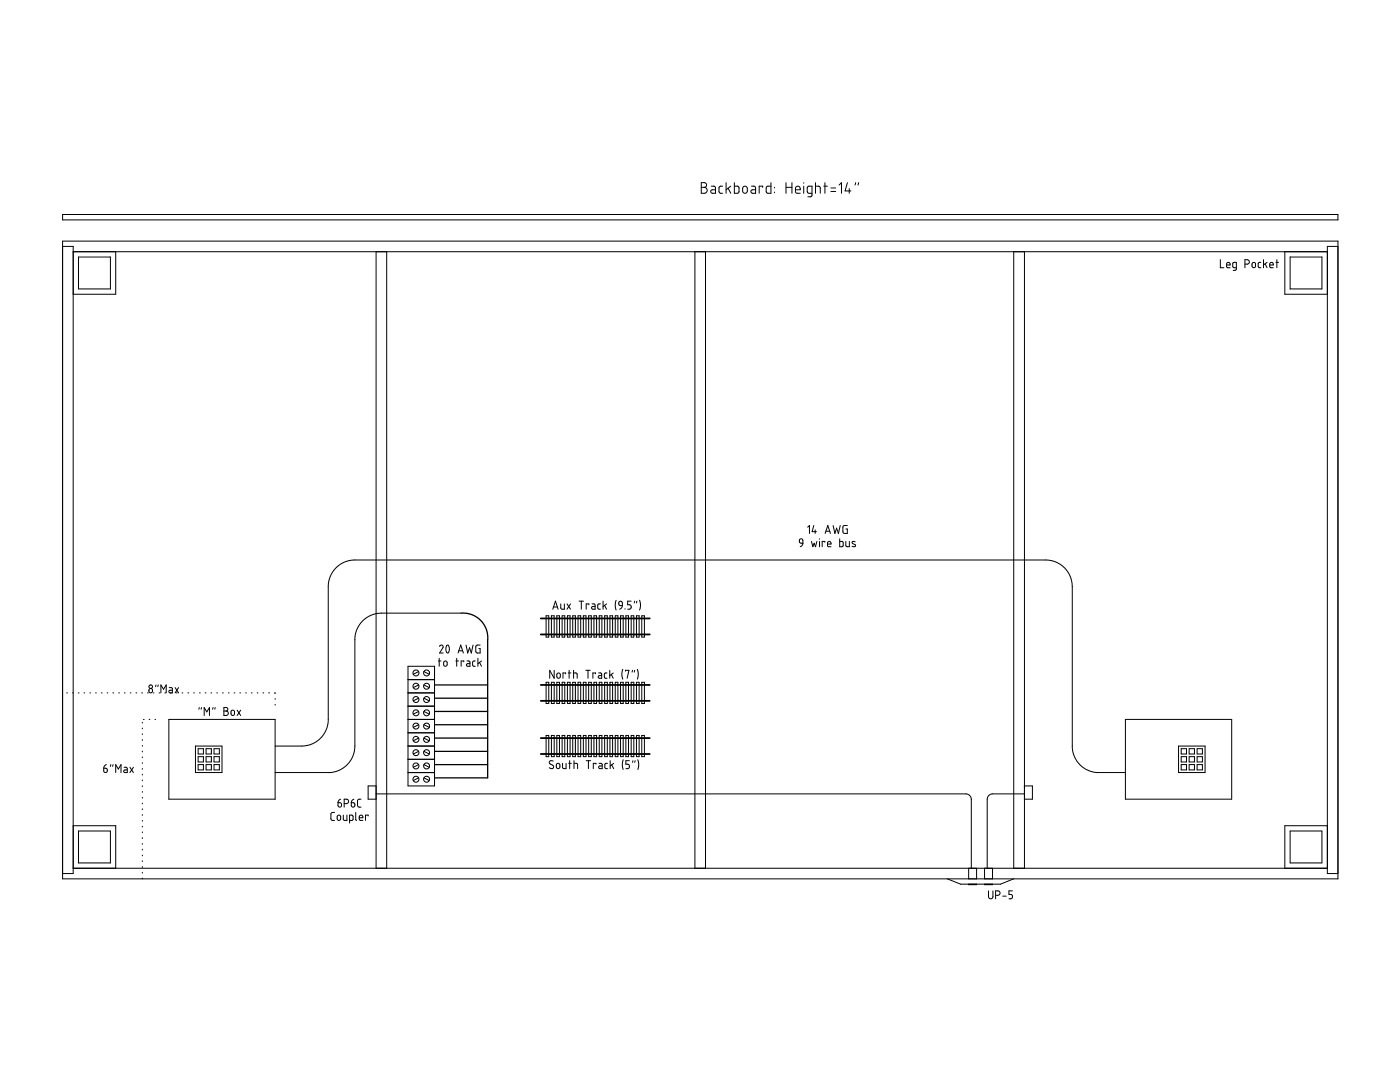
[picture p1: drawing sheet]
<svg xmlns="http://www.w3.org/2000/svg" width="279mm" height="216mm" viewBox="0 0 279 216" stroke-linecap="round" stroke-linejoin="round" font-family="sans-serif">
<g fill="none" stroke="#000" stroke-width=".2">
<path d="M140 36.4h.6l.4 .3v.4l-.5 .3 .4 .1 .2 .3v.3l-.3 .4-.8 .1zM140 37.4h.5M142 37.1l.6 .1 .2 .3v1.1h-.6a.35 .35 0 0 1-.4-.4 .35 .35 0 0 1 .4-.3h.6M144.2 37.1l-.5 .1-.2 .3 .1 .9 .6 .2M144.9 36.4v2.2M145.3 37.5l.5 1.1M145.8 37.1l-.9 .8M146.6 36.4v2.2h.6l.3-.3v-1l-.3-.2h-.6M148.4 37.3l.4-.1 .3 .3v.7l-.3 .4-.3-.1-.3-.2v-.8zM150 37.1l.6 .1 .2 .2v1.2h-.6a.35 .35 0 0 1-.3-.4 .35 .35 0 0 1 .3-.3h.6M152.2 37.4v-.3h-.7v1.5M153.9 36.4v2.2l-.8-.1-.2-.3 .1-.9 .2-.2h.7"/>
<path d="M154.6 37.4v.1M154.6 38.3v.2M156.9 37.4h1.2M156.9 36.4v2.2M158.1 36.4v2.2M158.7 37.9h1l-.1-.6-.4-.2-.4 .2-.1 .9 .3 .4h.7M160.4 36.4v.2M160.4 37.1v1.5M162.1 38.6h-.7l-.2-.2-.1-.9 .2-.3 .8-.1v1.9l-.2 .2-.7 .1M162.8 37.1l.8 .2 .1 1.3M162.8 36.4v2.2M164.4 37.1h.7"/>
<path d="M164.6 36.4v2.2M165.8 38.2h1M165.8 37.5h1M167.5 36.9l.4-.5v2.2M169.1 36.4l-.4 1.7h1.1M169.5 37.6v1M170.8 36.4l-.2 .5M171.4 36.4l-.2 .5M12.5 48.1h254.5v127.3h-254.5zM12.5 42.8h254.5v1.1h-254.5zM12.5 49.2h2.1v125.1h-2.1M14.6 50.2h250.3"/>
<path d="M15.7 51.3h6.3v6.4h-6.3zM23.1 50.2v8.5h-8.5M75.1 50.2v123M77.2 50.2v123M138.7 50.2v123M140.8 50.2v123M202.3 50.2v123M204.4 50.2v123M243.5 51.8v1.6h.8M244.8 52.9h.7v-.2a.35 .35 0 0 0-.4-.4 .35 .35 0 0 0-.3 .4l.1 .6 .6 .1M246.7 53.4l-.6-.1v-.9l.6-.1v1.4l-.2 .2-.4 .1M248.5 52.7l.7-.1 .1-.4-.2-.3-.6-.1v1.6"/>
<path d="M249.9 52.5a.35 .35 0 0 1 .4-.1 .35 .35 0 0 1 .3 .3v.4a.35 .35 0 0 1-.4 .3 .35 .35 0 0 1-.3-.3zM251.6 52.3l-.3 .1-.2 .2v.7l.5 .1M252.2 51.8v1.6M252.5 52.7l.4 .7M252.9 52.3l-.7 .6M253.4 52.9h.7v-.2a.35 .35 0 0 0-.3-.4 .35 .35 0 0 0-.4 .4v.6l.7 .1M254.6 52.3h.6M254.8 51.8v1.6M256.4 50.2v8.5h8.5M257.5 51.3h6.3v6.4h-6.3zM267 49.2h-2.1v125.1h2.1M115.6 120h.9"/>
<path d="M116 120v1.6M120.4 120v1.6M123 119.8l-.2 .7 .2 1.2M126 120h-.7v.7h.4l.3 .2-.2 .6-.5 .1M126.7 120l-.1 .3M127.1 120l-.1 .3M127.6 119.8l.2 .8-.2 1.1M159.6 107.6a.36 .36 0 0 1 .4-.1 .36 .36 0 0 1 .2 .3v.6h-.5l-.2-.3zM160.2 108.4l-.1 .4-.4 .3M161.2 105.2l.3-.3v1.5M161.9 108l.3 1.1 .3-.7 .3 .7 .2-1.1M162.4 104.9l-.3 1.2h.8"/>
<path d="M162.7 105.7v.7M163.6 107.5v.1M163.6 108v1.1M164.6 108.2v-.2h-.5v1.1M164.7 106.4l.5-1.5 .5 1.5M164.8 106h.8M165.1 108.6h.7v-.2a.35 .35 0 0 0-.3-.4 .35 .35 0 0 0-.4 .4l.1 .6 .6 .1M166.3 104.9l.3 1.5 .4-1 .3 1 .4-1.5M167.6 107.5v1.6h.5l.2-.2v-.7l-.2-.2h-.5M168.8 108v.9l.2 .2h.5v-1.1M169.1 104.9h-.7l-.2 .2v1.1l.2 .2h.7v-.8h-.3M170.7 108.1h-.2a.27 .27 0 0 0-.4 0 .27 .27 0 0 0 .1 .4l.4 .2a.31 .31 0 0 1 0 .4 .31 .31 0 0 1-.5-.1h-.1"/>
<path d="M13.3 138.3h.2M14.5 138.3h.1M15.6 138.3h.2M16.8 138.3h.1M17.9 138.3h.2M19.1 138.3h.1M20.2 138.3h.2M21.4 138.3h.1M22.5 138.3h.2M23.7 138.3h.1M24.8 138.3h.2M26 138.3h.1"/>
<path d="M27.1 138.3h.2M28.3 138.3h.1M29.4 138.3h.2M30.6 138.3h.1M31.1 136.7v.3M31.6 136.7l-.1 .3M31.7 138.3h.2M32.1 138.3v-1.6l.5 .8 .6-.8v1.6M32.9 138.3h.1M33.8 137.2h.4l.2 .2v.9h-.4a.26 .26 0 0 1-.3-.3 .26 .26 0 0 1 .3-.3h.4M34.9 137.2l.7 1.1M35.2 138.3h.1"/>
<path d="M35.6 137.2l-.7 1.1M36.3 138.3h.2M37.5 138.3h.2M38.7 138.3h.1M39.8 138.3h.2M41 138.3h.1M42.1 138.3h.1M43.3 138.3h.1M44.4 138.3h.2M45.6 138.3h.1M46.7 138.3h.2M47.9 138.3h.1"/>
<path d="M49 138.3h.2M50.2 138.3h.1M51.3 138.3h.2M52.5 138.3h.1M53.6 138.3h.2M54.8 138.3l.1 .1M54.9 139.4v.1M81.4 132.9h5.3v23.9h-5.3zM81.4 138.3h5.3M81.4 135.6h5.3M83.5 134l-1 .5M83.5 136.7l-1 .5"/>
<path d="M83.5 139.3l-1 .5M84.6 134l1.1 .5M84.6 136.7l1.1 .5M84.6 139.3l1.1 .5M87.5 131.9h.5M87.7 131.4v1.5M87.7 129l.1-.2a.35 .35 0 0 1 .5 0 .35 .35 0 0 1 .1 .4l-.7 1.1h.8M88.6 132a.34 .34 0 0 1 .4-.1 .34 .34 0 0 1 .2 .3v.4a.35 .35 0 0 1-.3 .3 .35 .35 0 0 1-.4-.3zM89.2 128.8a.48 .48 0 0 1 .5 .7l-.1 .4a.33 .33 0 0 1-.3 .4 .33 .33 0 0 1-.3-.5zM91 131.9h.5M91.1 131.4v1.5M91.4 130.3l.5-1.6 .6 1.6"/>
<path d="M91.5 129.9h.8M92 122.3h-16.1l-1.6 .4-1.5 .8-1.3 1.6-.7 1.9v22l-.3 1.6-.5 1.1-.7 .9-.8 .7-1.1 .5-1.3 .3-11.2 .1M92.6 132.1v-.2h-.6v1M93 128.7l.3 1.6 .4-1.1 .4 1.1 .3-1.6M93.2 131.9h.4l.2 .2v.8h-.5a.26 .26 0 0 1-.2-.2 .26 .26 0 0 1 .2-.3h.5M94.8 131.9h-.2l-.3 .2 .1 .8h.4M95.4 131.4v1.5M95.7 132.2l.4 .7M95.8 128.7h-.6l-.2 .3v1l.2 .3h.6v-.9h-.2M96.1 131.9l-.7 .5M109 122.9h.5v4.2h-.5zM109 136.1h.5v4.3h-.5z"/>
<path d="M110 122.9h.6v4.2h-.6zM110 136.1h.6v4.3h-.6zM110.3 121.6l.5-1.6 .6 1.6M110.5 121.1h.7M110.6 133.8v1.5l-.9-1.5v1.5M111.1 122.9h.6v4.2h-.6zM111.1 136.1h.6v4.3h-.6zM111.2 134.4a.36 .36 0 0 1 .4-.1 .36 .36 0 0 1 .2 .3v.4a.35 .35 0 0 1-.3 .3 .35 .35 0 0 1-.4-.3zM111.9 120.5v.8l.2 .3h.5v-1.1M112.2 122.9h.5v4.2h-.5zM112.2 136.1h.5v4.3h-.5zM112.9 134.5v-.2h-.5v1"/>
<path d="M113.2 120.5l.7 1.1M113.2 122.9h.6v4.2h-.6zM113.2 136.1h.6v4.3h-.6zM113.4 134.3h.5M113.6 133.8v1.5M113.9 120.5l-.7 1.1M114.3 122.9h.5v4.2h-.5zM114.3 136.1h.5v4.3h-.5zM114.5 134.3h.6l.1 1M114.5 133.8v1.5M115.4 122.9h.5v4.2h-.5zM115.4 136.1h.5v4.3h-.5z"/>
<path d="M116.4 122.9h.5v4.2h-.5zM116.4 136.1h.5v4.3h-.5zM116.9 133.8h.9M117.3 133.8v1.5M117.5 122.9h.5v4.2h-.5zM117.5 136.1h.5v4.3h-.5zM117.5 120.7v-.2h-.5v1.1M118.2 120.5h.4l.2 .2v.9h-.5a.26 .26 0 0 1-.3-.3 .26 .26 0 0 1 .3-.3h.5M118.5 122.9h.6v4.2h-.6zM118.5 136.1h.6v4.3h-.6zM118.9 134.5v-.2h-.6v1M119.5 134.3h.4l.2 .2v.8h-.5a.26 .26 0 0 1-.2-.2 .26 .26 0 0 1 .2-.3h.5"/>
<path d="M119.6 122.9h.5v4.2h-.5zM119.6 136.1h.5v4.3h-.5zM119.8 120.5h-.3l-.2 .2v.8l.5 .1M120.6 120.8l.5 .8M120.7 122.9h.5v4.2h-.5zM120.7 136.1h.5v4.3h-.5zM121.1 120.5l-.7 .5M121.1 134.3h-.3l-.2 .2 .1 .7 .4 .1M121.7 133.8v1.5M121.7 122.9h.6v4.2h-.6zM121.7 136.1h.6v4.3h-.6zM122 134.6l.4 .7"/>
<path d="M122.4 134.3l-.7 .5M122.8 122.9h.5v4.2h-.5zM122.8 136.1h.5v4.3h-.5zM123.5 120.1a.37 .37 0 0 1 .5-.1 .37 .37 0 0 1 .2 .3v.5h-.4l-.3-.3zM123.8 122.9h.6v4.2h-.6zM123.8 136.1h.6v4.3h-.6zM124.2 120.8l-.1 .5-.4 .3M124.3 133.6l-.2 .8 .2 1.1M124.7 121.5v.1M124.8 133.9v-.1h.7l-.3 1.5M124.9 122.9h.5v4.2h-.5zM124.9 136.1h.5v4.3h-.5z"/>
<path d="M126 122.9h.5v4.2h-.5zM126 136.1h.5v4.3h-.5zM126.2 133.8l-.1 .3M126.7 133.8l-.1 .3M127 122.9h.6v4.2h-.6zM127 136.1h.6v4.3h-.6zM127.2 133.6l.2 .7-.2 1.2M128.1 122.9h.5v4.2h-.5zM128.1 136.1h.5v4.3h-.5zM20.7 153.3l.6 .1 .1 .4a.36 .36 0 0 1-.3 .4 .36 .36 0 0 1-.4-.4zM21.2 152.6l-.4 .2-.1 .5M22.1 152.6l-.1 .3"/>
<path d="M22.6 152.6l-.1 .3M23.1 154.2v-1.6l.5 .9 .6-.9v1.6M24.8 153.1h.5l.1 .3v.8h-.4a.26 .26 0 0 1-.3-.3 .26 .26 0 0 1 .3-.3h.4M25.9 153.1l.7 1.1M26.6 153.1l-.7 1.1M28.4 144.1v.2M28.4 145.3v.1M28.4 146.4v.2M28.4 147.6v.1M28.4 148.7v.2M28.4 149.9v.1M28.4 151v.2"/>
<path d="M28.4 152.2v.1M28.4 153.4v.1M28.4 154.5v.1M28.4 155.6v.2M28.4 156.8v.2M28.4 157.9v.2M28.4 159.1v.2M28.6 143.6h.2M29.8 143.6h.1M30.9 143.6h.2M33.7 143.6h21.2v15.9h-21.2zM39 148.9h5.3v5.3h-5.3z"/>
<path d="M39.5 149.4h1.1v1.1h-1.1zM39.5 151h1.1v1h-1.1zM39.5 152.6h1.1v1h-1.1zM39.8 141.2l-.1 .3M40.2 141.2l-.1 .3M40.7 142.8v-1.6l.6 .8 .5-.8v1.6M41.1 149.4h1.1v1.1h-1.1zM41.1 151h1.1v1h-1.1zM41.1 152.6h1.1v1h-1.1zM42.5 141.2l-.1 .3M42.7 149.4h1.1v1.1h-1.1zM42.7 151h1.1v1h-1.1z"/>
<path d="M42.7 152.6h1.1v1h-1.1zM42.9 141.2v.3M44.7 141.2h.4a.35 .35 0 0 1 .4 .3 .35 .35 0 0 1-.4 .4l.4 .1v.6l-.3 .2h-.5zM44.7 141.9h.4M46.2 141.8a.36 .36 0 0 1 .4-.1 .36 .36 0 0 1 .2 .3v.4a.35 .35 0 0 1-.3 .4 .35 .35 0 0 1-.4-.4zM47.3 141.7l.7 1.1M48 141.7l-.7 1.1M54.9 148.9h5.6l1.2-.2 1.2-.6 1.1-.8 .6-.7 .6-1.1 .3-1.6 .1-27.6 .4-1.6 .9-1.2 1-.9 1.7-.7 1-.2h138.3l1.9 .5 1.4 .9 1.1 1.3 .4 .9 .3 1.1v32.9l.3 1.5 .6 1.1 .8 .9 .8 .6 1.1 .5 1.3 .3h5.7M54.9 140.5v.2M68 159.5l-.4 .2-.1 .5M70.6 159.5l-.3 .2-.2 .5M72.1 159.5h-.5l-.2 .2v1.2l.7 .2"/>
<path d="M75.1 158.4h117.8l.6 .3 .3 .7v13.8M75.1 156.8h-1.6v2.7h1.6M81.4 154.2h5.3M81.4 151.5h5.3M81.4 148.9h5.3M81.4 146.2h5.3M81.4 143.6h5.3M81.4 140.9h5.3M83.5 142l-1 .5M83.5 144.6l-1 .5M83.5 147.3l-1 .5M83.5 149.9l-1 .6"/>
<path d="M83.5 152.6l-1 .5M83.5 155.2l-1 .5M84.6 142l1.1 .5M84.6 144.6l1.1 .5M84.6 147.3l1.1 .5M84.6 149.9l1.1 .6M84.6 152.6l1.1 .5M84.6 155.2l1.1 .5M109 146.7h.5v4.3h-.5zM110 146.7h.6v4.3h-.6zM110.4 151.9l-.3-.1a.36 .36 0 0 0-.5 .2 .36 .36 0 0 0 .2 .4l.6 .4a.44 .44 0 0 1-.2 .6 .44 .44 0 0 1-.6-.2M111.1 146.7h.6v4.3h-.6z"/>
<path d="M111.2 152.4l.1-.1a.36 .36 0 0 1 .4 .4v.4a.36 .36 0 0 1-.3 .3 .36 .36 0 0 1-.4-.4zM112.2 146.7h.5v4.3h-.5zM112.3 152.3v.9l.2 .2h.5v-1.1M113.2 146.7h.6v4.3h-.6zM113.5 152.3h.5M113.7 151.8v1.6M114.3 146.7h.5v4.3h-.5zM114.6 152.3l.6 .1 .1 1M114.6 151.8v1.6M115.4 146.7h.5v4.3h-.5zM116.4 146.7h.5v4.3h-.5zM117 151.8h.9"/>
<path d="M117.4 151.8v1.6M117.5 146.7h.5v4.3h-.5zM118.5 146.7h.6v4.3h-.6zM118.9 152.5v-.2h-.5v1.1M119.5 152.3h.5l.2 .3v.8h-.5a.26 .26 0 0 1-.2-.3 .26 .26 0 0 1 .2-.3h.5M119.6 146.7h.5v4.3h-.5zM120.7 146.7h.5v4.3h-.5zM121.2 152.3h-.3l-.2 .2 .1 .8 .4 .1M121.7 146.7h.6v4.3h-.6zM121.8 151.8v1.6M122.1 152.6l.4 .8M122.5 152.3l-.7 .5"/>
<path d="M122.8 146.7h.5v4.3h-.5zM123.8 146.7h.6v4.3h-.6zM124.4 151.6l-.2 .7 .2 1.2M124.9 146.7h.5v4.3h-.5zM125.6 151.8h-.7v.7h.5l.2 .3-.1 .5-.6 .1M126 146.7h.5v4.3h-.5zM126.3 151.8l-.1 .3M126.8 151.8l-.1 .3M127 146.7h.6v4.3h-.6zM127.3 151.6l.2 .7-.2 1.2M128.1 146.7h.5v4.3h-.5zM204.4 158.4h-6.4l-.6 .2-.2 .3-.2 .4v13.9"/>
<path d="M204.4 156.8h1.6v2.7h-1.6M224.6 143.6h21.2v15.9h-21.2zM235.2 148.9h5.3v5.3h-5.3zM235.7 149.4h1.1v1.1h-1.1zM235.7 151h1.1v1h-1.1zM235.7 152.6h1.1v1h-1.1zM237.3 149.4h1.1v1.1h-1.1zM237.3 151h1.1v1h-1.1zM237.3 152.6h1.1v1h-1.1zM238.9 149.4h1.1v1.1h-1.1zM238.9 151h1.1v1h-1.1zM238.9 152.6h1.1v1h-1.1z"/>
<path d="M14.6 173.2h250.3M14.6 164.8h8.5v8.4M15.7 165.8h6.3v6.4h-6.3zM28.4 160.3v.1M28.4 161.4v.2M28.4 162.6v.1M28.4 163.7v.2M28.4 164.9v.1M28.4 166v.2M28.4 167.2v.1M28.4 168.3v.2M28.4 169.5v.1"/>
<path d="M28.4 170.6v.2M28.4 171.8v.1M28.4 172.9v.2M28.4 174.1v.1M28.4 175.2v.2M66.8 162.1h-.5l-.3 .3 .1 1.2 .7 .1M67.4 162.8a.36 .36 0 0 1 .4-.1 .36 .36 0 0 1 .2 .3v.4a.35 .35 0 0 1-.4 .3 .35 .35 0 0 1-.3-.3zM67.5 160.2h.4l.2 .2v.5a.35 .35 0 0 1-.4 .1 .35 .35 0 0 1-.2-.3zM68.5 162.6v.9l.2 .2h.5v-1.1M68.7 160.4l.7-.2 .2-.2-.2-.4-.7-.1v1.6M69.8 163.7l.6-.1v-.9l-.6-.1v1.6M70.1 160.2h.6l.1 .6a.36 .36 0 0 1-.4 .3 .36 .36 0 0 1-.3-.4z"/>
<path d="M71 162.1v1.5l.2 .1M71.7 163.2h.7v-.2a.36 .36 0 0 0-.3-.4 .36 .36 0 0 0-.4 .4l.1 .6 .6 .1M73.5 162.8v-.2h-.6v1.1M189.1 175.4l2.6 1h8l2.6-1M193.3 176.4v.1h1.6v-.1M193.3 173.2v2.2M194.9 173.2v2.2M196.5 176.4v.1h1.6v-.1M196.5 173.2v2.2M197.3 177.8v1.2l.3 .3 .5-.2 .1-1.3M198.1 173.2v2.2M198.7 178.6l.8-.1 .1-.4-.2-.3h-.7v1.5"/>
<path d="M200.1 178.8h.7M202.1 177.8h-.7v.7h.5l.2 .3-.1 .4-.6 .1M257.5 165.8h6.3v6.4h-6.3zM264.9 164.8h-8.5v8.4"/>
<circle cx="30" cy="137.8" r=".41"/>
<circle cx="30.1" cy="137" r=".36"/>
<circle cx="83" cy="136.9" r=".59"/>
<circle cx="83" cy="139.6" r=".59"/>
<circle cx="83" cy="134.3" r=".59"/>
<circle cx="85.1" cy="134.3" r=".59"/>
<circle cx="85.1" cy="136.9" r=".59"/>
<circle cx="85.1" cy="139.6" r=".59"/>
<circle cx="83" cy="155.5" r=".6"/>
<circle cx="83" cy="147.5" r=".59"/>
<circle cx="83" cy="150.2" r=".59"/>
<circle cx="83" cy="144.9" r=".59"/>
<circle cx="83" cy="152.8" r=".59"/>
<circle cx="83" cy="142.2" r=".59"/>
<circle cx="85.1" cy="155.5" r=".6"/>
<circle cx="85.1" cy="152.8" r=".59"/>
<circle cx="85.1" cy="144.9" r=".59"/>
<circle cx="85.1" cy="142.2" r=".59"/>
<circle cx="85.1" cy="147.5" r=".59"/>
<circle cx="85.1" cy="150.2" r=".59"/>
</g>
<path d="M86.7 136.7h10.6M86.7 139.3h10.6M92 122.3l1.9 .2 1.5 .8 1.3 1.5 .6 1.8v28.6h-10.6M86.7 142h10.6M86.7 144.6h10.6M86.7 147.3h10.6M86.7 149.9h10.6M86.7 152.6h10.6" fill="none" stroke="#000" stroke-width=".25"/>
<path d="M107.9 136.7h21.8M107.9 139.8h21.8M107.9 123.4h21.8M107.9 126.6h21.8M107.9 147.3h21.8M107.9 150.5h21.8" fill="none" stroke="#000" stroke-width=".36"/>
</svg>
